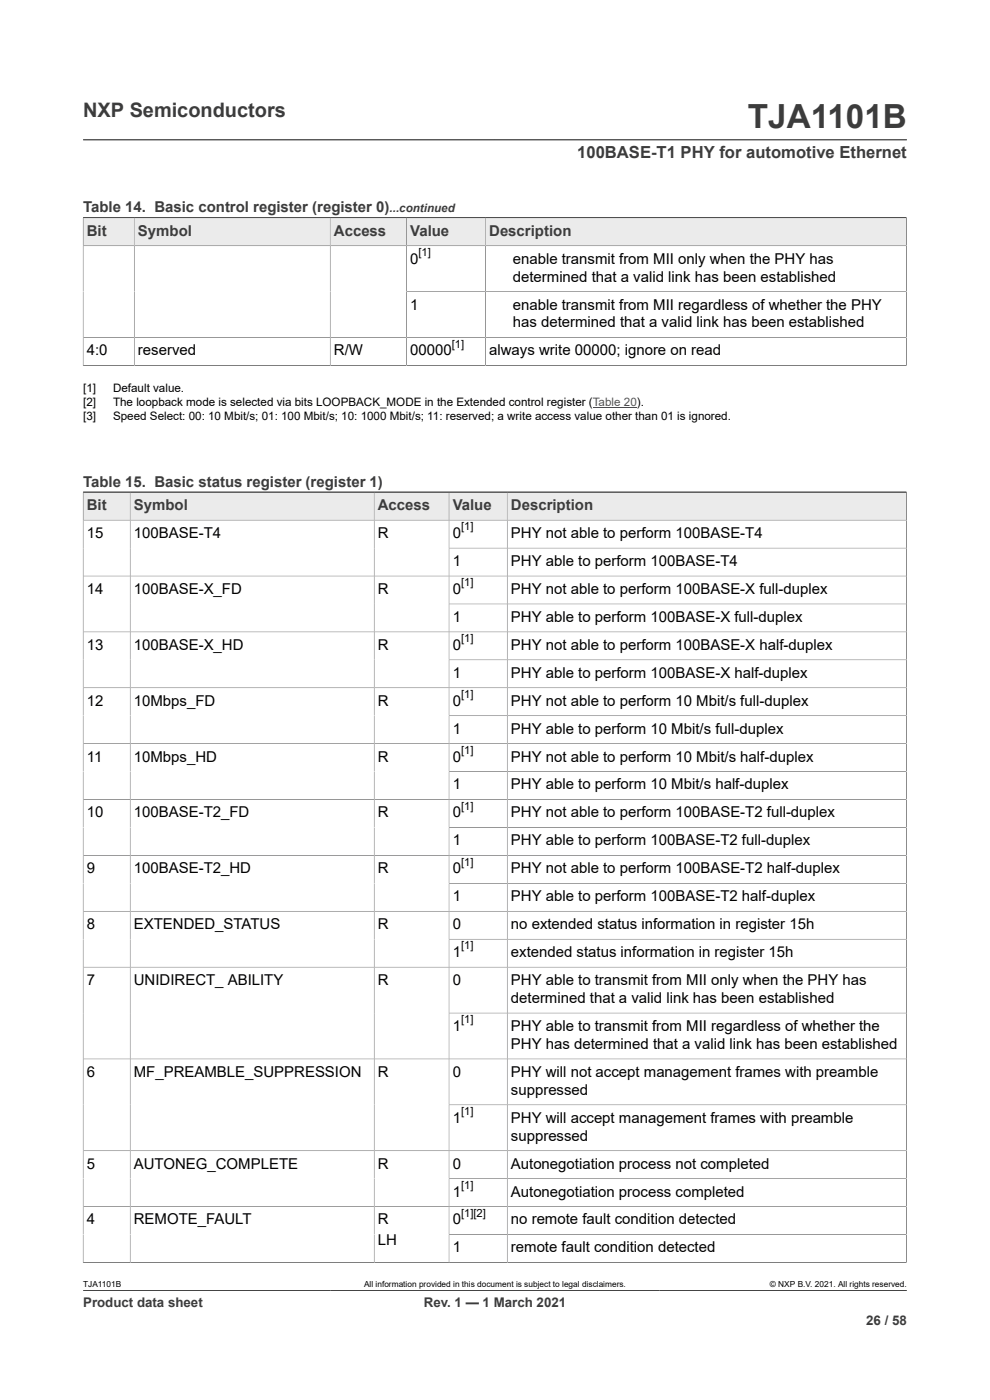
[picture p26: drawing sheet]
<svg xmlns="http://www.w3.org/2000/svg" width="210mm" height="297mm" viewBox="0 0 210 297" stroke-linecap="round" stroke-linejoin="round" font-family="sans-serif">
<defs><g id="words">
<text font-size="7.1" fill="#3c3c3c" x="158.6" y="27.2">TJA1101B</text>
<text font-size="4.2" fill="#3c3c3c" x="17.6" y="24.8">NXP Semiconductors</text>
<text font-size="3.5" fill="#3c3c3c" x="122.4" y="33.5">100BASE-T1 PHY for automotive Ethernet</text>
<g font-size="3.2" fill="#3c3c3c">
<text x="17.6" y="45.1">Table 14. Basic control register (register 0)</text>
<text x="18.4" y="50">Bit</text>
<text x="29.3" y="50">Symbol</text>
<text x="70.8" y="50">Access</text>
<text x="87" y="50">Value</text>
<text x="103.8" y="50">Description</text>
<text x="17.6" y="103.3">Table 15. Basic status register (register 1)</text>
<text x="18.4" y="108.2">Bit</text>
<text x="28.4" y="108.2">Symbol</text>
<text x="80.2" y="108.2">Access</text>
<text x="96" y="108.2">Value</text>
<text x="108.4" y="108.2">Description</text>
</g>
<g font-size="3.2">
<text x="87" y="55.9">0</text>
<text x="108.8" y="55.9">enable transmit from MII only when the PHY has</text>
<text x="108.8" y="59.7">determined that a valid link has been established</text>
<text x="87" y="65.7">1</text>
<text x="108.8" y="65.7">enable transmit from MII regardless of whether the PHY</text>
<text x="108.8" y="69.5">has determined that a valid link has been established</text>
<text x="18.4" y="75.4">4:0</text>
<text x="29.3" y="75.4">reserved</text>
<text x="70.8" y="75.4">R/W</text>
<text x="87" y="75.4">00000</text>
<text x="103.8" y="75.4">always write 00000; ignore on read</text>
<text x="18.4" y="114.1">15</text>
<text x="28.4" y="114.1">100BASE-T4</text>
<text x="80.2" y="114.1">R</text>
<text x="96" y="114.1">0</text>
<text x="108.4" y="114.1">PHY not able to perform 100BASE-T4</text>
<text x="18.4" y="126">14</text>
<text x="28.4" y="126">100BASE-X_FD</text>
<text x="80.2" y="126">R</text>
<text x="96" y="120.1">1</text>
<text x="96" y="126">0</text>
<text x="108.4" y="120.1">PHY able to perform 100BASE-T4</text>
<text x="108.4" y="126">PHY not able to perform 100BASE-X full-duplex</text>
<text x="96" y="131.9">1</text>
<text x="108.4" y="131.9">PHY able to perform 100BASE-X full-duplex</text>
<text x="18.4" y="137.8">13</text>
<text x="28.4" y="137.8">100BASE-X_HD</text>
<text x="80.2" y="137.8">R</text>
<text x="96" y="137.8">0</text>
<text x="108.4" y="137.8">PHY not able to perform 100BASE-X half-duplex</text>
<text x="96" y="143.8">1</text>
<text x="108.4" y="143.8">PHY able to perform 100BASE-X half-duplex</text>
<text x="18.4" y="149.7">12</text>
<text x="28.4" y="149.7">10Mbps_FD</text>
<text x="80.2" y="149.7">R</text>
<text x="96" y="149.7">0</text>
<text x="108.4" y="149.7">PHY not able to perform 10 Mbit/s full-duplex</text>
<text x="96" y="155.6">1</text>
<text x="108.4" y="155.6">PHY able to perform 10 Mbit/s full-duplex</text>
<text x="18.4" y="161.5">11</text>
<text x="28.4" y="161.5">10Mbps_HD</text>
<text x="80.2" y="161.5">R</text>
<text x="96" y="161.5">0</text>
<text x="108.4" y="161.5">PHY not able to perform 10 Mbit/s half-duplex</text>
<text x="96" y="167.5">1</text>
<text x="108.4" y="167.5">PHY able to perform 10 Mbit/s half-duplex</text>
<text x="18.4" y="173.4">10</text>
<text x="28.4" y="173.4">100BASE-T2_FD</text>
<text x="80.2" y="173.4">R</text>
<text x="96" y="173.4">0</text>
<text x="108.4" y="173.4">PHY not able to perform 100BASE-T2 full-duplex</text>
<text x="96" y="179.3">1</text>
<text x="108.4" y="179.3">PHY able to perform 100BASE-T2 full-duplex</text>
<text x="18.4" y="185.3">9</text>
<text x="28.4" y="185.3">100BASE-T2_HD</text>
<text x="80.2" y="185.3">R</text>
<text x="96" y="185.3">0</text>
<text x="108.4" y="185.3">PHY not able to perform 100BASE-T2 half-duplex</text>
<text x="96" y="191.2">1</text>
<text x="108.4" y="191.2">PHY able to perform 100BASE-T2 half-duplex</text>
<text x="18.4" y="197.1">8</text>
<text x="28.4" y="197.1">EXTENDED_STATUS</text>
<text x="80.2" y="197.1">R</text>
<text x="96" y="197.1">0</text>
<text x="108.4" y="197.1">no extended status information in register 15h</text>
<text x="96" y="203">1</text>
<text x="108.4" y="203">extended status information in register 15h</text>
<text x="18.4" y="209">7</text>
<text x="28.4" y="209">UNIDIRECT_ ABILITY</text>
<text x="80.2" y="209">R</text>
<text x="96" y="209">0</text>
<text x="108.4" y="209">PHY able to transmit from MII only when the PHY has</text>
<text x="108.4" y="212.8">determined that a valid link has been established</text>
<text x="96" y="218.7">1</text>
<text x="108.4" y="218.7">PHY able to transmit from MII regardless of whether the</text>
<text x="108.4" y="222.5">PHY has determined that a valid link has been established</text>
<text x="18.4" y="228.4">6</text>
<text x="28.4" y="228.4">MF_PREAMBLE_SUPPRESSION</text>
<text x="80.2" y="228.4">R</text>
<text x="96" y="228.4">0</text>
<text x="108.4" y="228.4">PHY will not accept management frames with preamble</text>
<text x="108.4" y="232.2">suppressed</text>
<text x="96" y="238.2">1</text>
<text x="108.4" y="238.2">PHY will accept management frames with preamble</text>
<text x="108.4" y="242">suppressed</text>
<text x="18.4" y="247.9">5</text>
<text x="28.4" y="247.9">AUTONEG_COMPLETE</text>
<text x="80.2" y="247.9">R</text>
<text x="96" y="247.9">0</text>
<text x="108.4" y="247.9">Autonegotiation process not completed</text>
<text x="96" y="253.8">1</text>
<text x="108.4" y="253.8">Autonegotiation process completed</text>
<text x="18.4" y="259.8">4</text>
<text x="28.4" y="259.8">REMOTE_FAULT</text>
<text x="80.2" y="259.8">R</text>
<text x="96" y="259.8">0</text>
<text x="108.4" y="259.8">no remote fault condition detected</text>
<text x="80.2" y="264.2">LH</text>
<text x="96" y="265.7">1</text>
<text x="108.4" y="265.7">remote fault condition detected</text>
</g>
<g font-size="2.8" fill="#3c3c3c">
<text x="17.6" y="277.3">Product data sheet</text>
<text x="89.9" y="277.3">Rev. 1 — 1 March 2021</text>
<text x="183.7" y="281">26 / 58</text>
</g>
<text font-size="2.5" fill="#3c3c3c" x="82.6" y="45.1">...continued</text>
<g font-size="2.5">
<text x="17.6" y="83.2">[1]</text>
<text x="24" y="83.2">Default value.</text>
<text x="17.6" y="86.2">[2]</text>
<text x="17.6" y="89.1">[3]</text>
<text x="24" y="86.2">The loopback mode is selected via bits LOOPBACK_MODE in the Extended control register (Table 20).</text>
<text x="24" y="89.1">Speed Select: 00: 10 Mbit/s; 01: 100 Mbit/s; 10: 1000 Mbit/s; 11: reserved; a write access value other than 01 is ignored.</text>
</g>
<g font-size="2.4">
<text x="88.8" y="54.3">[1]</text>
<text x="95.8" y="73.8">[1]</text>
<text x="97.8" y="112.5">[1]</text>
<text x="97.8" y="124.3">[1]</text>
<text x="97.8" y="136.2">[1]</text>
<text x="97.8" y="148">[1]</text>
<text x="97.8" y="159.9">[1]</text>
<text x="97.8" y="171.8">[1]</text>
<text x="97.8" y="183.6">[1]</text>
<text x="97.8" y="201.4">[1]</text>
<text x="97.8" y="217.1">[1]</text>
<text x="97.8" y="236.5">[1]</text>
<text x="97.8" y="252.2">[1]</text>
<text x="97.8" y="258.1">[1][2]</text>
</g>
<g font-size="1.8">
<text x="17.6" y="273.1">TJA1101B</text>
<text x="77.2" y="273.1">All information provided in this document is subject to legal disclaimers.</text>
<text x="163.3" y="273.1">© NXP B.V. 2021. All rights reserved.</text>
</g>
</g></defs>
<path d="M17.6 29.7h174.8M17.6 46.2h174.7" fill="none" stroke="#3c3c3c" stroke-width=".21"/>
<path d="M17.7 46.3h10.7v5.8h-10.7z" fill="#ebebeb"/>
<path d="M17.6 46.2h10.9v5.9h-10.9z" fill="none" stroke="#3c3c3c" stroke-width=".21"/>
<path d="M28.6 46.3h41.4v5.8h-41.4z" fill="#ebebeb"/>
<path d="M28.5 46.2h41.5v5.9h-41.5z" fill="none" stroke="#3c3c3c" stroke-width=".21"/>
<path d="M70.1 46.3h16.1v5.8h-16.1z" fill="#ebebeb"/>
<path d="M70 46.2h16.2v5.9h-16.2z" fill="none" stroke="#3c3c3c" stroke-width=".21"/>
<path d="M86.3 46.3h16.6v5.8h-16.6z" fill="#ebebeb"/>
<path d="M86.2 46.2h16.8v5.9h-16.8z" fill="none" stroke="#3c3c3c" stroke-width=".21"/>
<path d="M103.1 46.3h89.1v5.8h-89.1z" fill="#ebebeb"/>
<path d="M17.6 46.2h174.7v31.4M28.5 52.1v25.4M70 52.1v25.4M86.2 52.1v25.4M103 46.2v31.3M192.3 52.1h-174.7v25.5M17.6 77.5h174.7M17.6 71.6h174.7M86.2 61.9h106.1M17.6 104.4h174.7" fill="none" stroke="#3c3c3c" stroke-width=".21"/>
<path d="M125.8 86.4h9.3" fill="none" stroke="#00f" stroke-width=".21"/>
<path d="M17.7 104.5h9.8v5.8h-9.8z" fill="#ebebeb"/>
<path d="M17.6 104.4h10v5.9h-10z" fill="none" stroke="#3c3c3c" stroke-width=".21"/>
<path d="M27.7 104.5h51.6v5.8h-51.6z" fill="#ebebeb"/>
<path d="M27.6 104.4h51.8v5.9h-51.8z" fill="none" stroke="#3c3c3c" stroke-width=".21"/>
<path d="M79.4 104.5h15.8v5.8h-15.8z" fill="#ebebeb"/>
<path d="M79.4 104.4h15.8v5.9h-15.8z" fill="none" stroke="#3c3c3c" stroke-width=".21"/>
<path d="M95.3 104.5h12.2v5.8h-12.2z" fill="#ebebeb"/>
<path d="M95.2 104.4h12.4v5.9h-12.4z" fill="none" stroke="#3c3c3c" stroke-width=".21"/>
<path d="M107.7 104.5h84.5v5.8h-84.5z" fill="#ebebeb"/>
<g fill="none" stroke="#3c3c3c" stroke-width=".21">
<path d="M17.6 104.4h174.7v163.5M27.6 110.3v157.5M79.4 110.3v157.5M95.2 116.3h97.1M95.2 110.3v157.5M107.6 104.4v163.4M192.3 110.3h-174.7v157.6M17.6 134.1h174.7M95.2 128.1h97.1M192.3 122.2h-174.7M192.3 140h-97.1M17.6 145.9h174.7"/>
<path d="M17.6 157.8h174.7M192.3 151.8h-97.1M17.6 169.6h174.7M95.2 163.7h97.1M95.2 175.5h97.1M17.6 181.5h174.7M17.6 193.3h174.7M95.2 187.4h97.1M192.3 199.2h-97.1M17.6 205.2h174.7M95.2 214.9h97.1M192.3 224.6h-174.7"/>
<path d="M192.3 234.4h-97.1M95.2 250h97.1M192.3 244.1h-174.7M192.3 256h-174.7M17.6 273.8h174.8M95.2 261.9h97.1M192.3 267.8h-174.7"/>
</g>
<use href="#words"/>
</svg>
